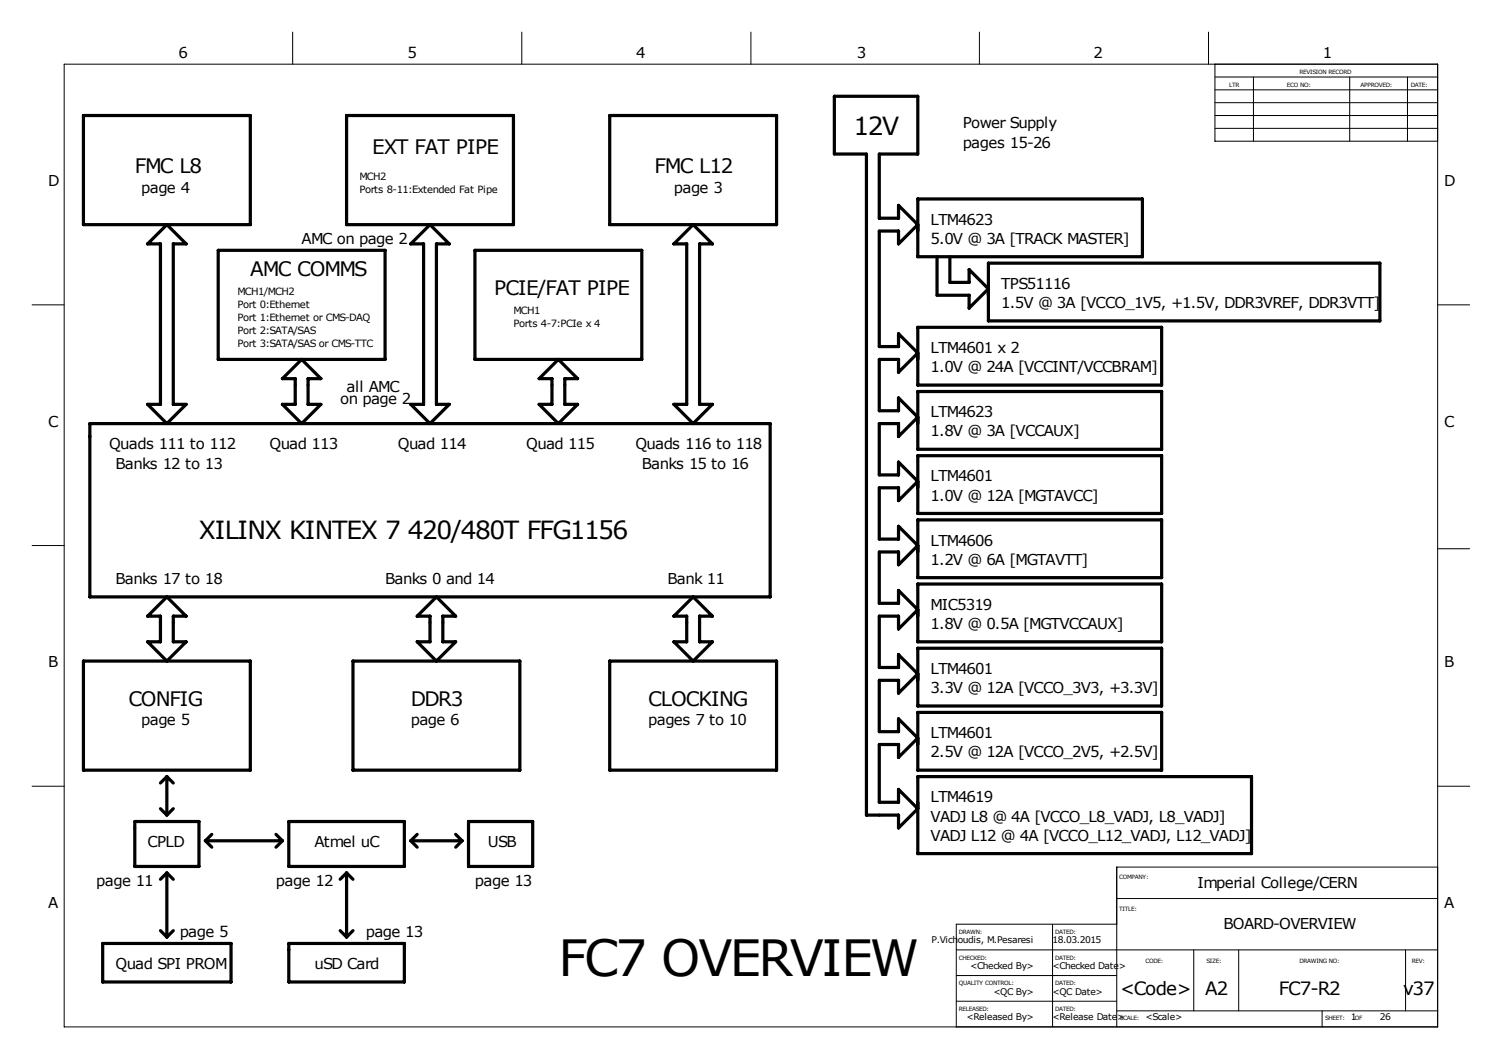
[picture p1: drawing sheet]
<svg xmlns="http://www.w3.org/2000/svg" width="594mm" height="419mm" viewBox="0 0 594 419" stroke-linecap="round" stroke-linejoin="round" font-family="sans-serif">
<defs><g id="words">
<text font-size="19.7" x="221" y="386.1">FC7 OVERVIEW</text>
<g font-size="9.9">
<text x="337.8" y="53.3">12V</text>
<text x="78.7" y="213.4">XILINX KINTEX 7 420/480T FFG1156</text>
</g>
<g font-size="7.9">
<text x="147.3" y="61">EXT FAT PIPE</text>
<text x="53.3" y="68.6">FMC L8</text>
<text x="259.1" y="68.6">FMC L12</text>
<text x="99.1" y="109.2">AMC COMMS</text>
<text x="195.6" y="116.8">PCIE/FAT PIPE</text>
<text x="50.8" y="279.4">CONFIG</text>
<text x="162.6" y="279.4">DDR3</text>
<text x="256.5" y="279.4">CLOCKING</text>
</g>
<g font-size="7.3">
<text x="443.3" y="393.7">&lt;Code&gt;</text>
<text x="477" y="393.7">A2</text>
<text x="506.1" y="393.7">FC7-R2</text>
<text x="555.3" y="393.7">v37</text>
</g>
<g font-size="5.9">
<text x="70.6" y="22.9">6</text>
<text x="161.3" y="22.9">5</text>
<text x="251.7" y="22.9">4</text>
<text x="339.1" y="22.9">3</text>
<text x="432.8" y="22.9">2</text>
<text x="523.5" y="22.9">1</text>
<text x="381" y="50.8">Power Supply</text>
<text x="381" y="58.4">pages 15-26</text>
<text x="19" y="73.7">D</text>
<text x="55.9" y="76.2">page 4</text>
<text x="266.7" y="76.2">page 3</text>
<text x="571.5" y="73.7">D</text>
<text x="368.3" y="88.9">LTM4623</text>
<text x="119.4" y="96.5">AMC on page 2</text>
<text x="368.3" y="96.5">5.0V @ 3A [TRACK MASTER]</text>
<text x="396.2" y="114.3">TPS51116</text>
<text x="396.2" y="121.9">1.5V @ 3A [VCCO_1V5, +1.5V, DDR3VREF, DDR3VTT]</text>
<text x="368.3" y="139.7">LTM4601 x 2</text>
<text x="368.3" y="147.3">1.0V @ 24A [VCCINT/VCCBRAM]</text>
<text x="137.2" y="154.9">all AMC</text>
<text x="134.6" y="160">on page 2</text>
<text x="368.3" y="165.1">LTM4623</text>
<text x="19" y="168.9">C</text>
<text x="368.3" y="172.7">1.8V @ 3A [VCCAUX]</text>
<text x="571.5" y="168.9">C</text>
<text x="43.2" y="177.8">Quads 111 to 112</text>
<text x="106.7" y="177.8">Quad 113</text>
<text x="157.5" y="177.8">Quad 114</text>
<text x="208.3" y="177.8">Quad 115</text>
<text x="251.5" y="177.8">Quads 116 to 118</text>
<text x="45.7" y="185.4">Banks 12 to 13</text>
<text x="254" y="185.4">Banks 15 to 16</text>
<text x="368.3" y="190.5">LTM4601</text>
<text x="368.3" y="198.1">1.0V @ 12A [MGTAVCC]</text>
<text x="368.3" y="215.9">LTM4606</text>
<text x="368.3" y="223.5">1.2V @ 6A [MGTAVTT]</text>
<text x="45.7" y="231.1">Banks 17 to 18</text>
<text x="152.4" y="231.1">Banks 0 and 14</text>
<text x="264.2" y="231.1">Bank 11</text>
<text x="368.3" y="241.3">MIC5319</text>
<text x="368.3" y="248.9">1.8V @ 0.5A [MGTVCCAUX]</text>
<text x="19" y="264.2">B</text>
<text x="368.3" y="266.7">LTM4601</text>
<text x="571.5" y="264.2">B</text>
<text x="368.3" y="274.3">3.3V @ 12A [VCCO_3V3, +3.3V]</text>
<text x="55.9" y="287">page 5</text>
<text x="162.6" y="287">page 6</text>
<text x="256.5" y="287">pages 7 to 10</text>
<text x="368.3" y="292.1">LTM4601</text>
<text x="368.3" y="299.7">2.5V @ 12A [VCCO_2V5, +2.5V]</text>
<text x="368.3" y="317.5">LTM4619</text>
<text x="368.3" y="325.1">VADJ L8 @ 4A [VCCO_L8_VADJ, L8_VADJ]</text>
<text x="58.4" y="335.3">CPLD</text>
<text x="124.5" y="335.3">Atmel uC</text>
<text x="193" y="335.3">USB</text>
<text x="368.3" y="332.7">VADJ L12 @ 4A [VCCO_L12_VADJ, L12_VADJ]</text>
<text x="38.1" y="350.5">page 11</text>
<text x="109.2" y="350.5">page 12</text>
<text x="188" y="350.5">page 13</text>
<text x="473.9" y="351.3">Imperial College/CERN</text>
<text x="19" y="359.4">A</text>
<text x="571.5" y="359.4">A</text>
<text x="71.1" y="370.8">page 5</text>
<text x="144.8" y="370.8">page 13</text>
<text x="484.2" y="367.8">BOARD-OVERVIEW</text>
<text x="45.7" y="383.5">Quad SPI PROM</text>
<text x="124.5" y="383.5">uSD Card</text>
</g>
<g font-size="4">
<text x="142.2" y="71.1">MCH2</text>
<text x="142.2" y="76.2">Ports 8-11:Extended Fat Pipe</text>
<text x="94" y="116.8">MCH1/MCH2</text>
<text x="94" y="121.9">Port 0:Ethernet</text>
<text x="203.2" y="124.5">MCH1</text>
<text x="94" y="127">Port 1:Ethernet or CMS-DAQ</text>
<text x="203.2" y="129.5">Ports 4-7:PCIe x 4</text>
<text x="94" y="137.2">Port 3:SATA/SAS or CMS-TTC</text>
<text x="94" y="132.1">Port 2:SATA/SAS</text>
</g>
<g font-size="3.6">
<text x="368.6" y="373.4">P.Vichoudis, M.Pesaresi</text>
<text x="416.6" y="373.4">18.03.2015</text>
<text x="384" y="383.5">&lt;Checked By&gt;</text>
<text x="416.6" y="383.5">&lt;Checked Date&gt;</text>
<text x="393.1" y="393.7">&lt;QC By&gt;</text>
<text x="416.6" y="393.7">&lt;QC Date&gt;</text>
<text x="382.5" y="403.9">&lt;Released By&gt;</text>
<text x="416.6" y="403.9">&lt;Release Date&gt;</text>
<text x="453.4" y="403.9">&lt;Scale&gt;</text>
<text x="534.7" y="403.9">1</text>
<text x="546.1" y="403.9">26</text>
</g>
<g font-size="2.3">
<text x="514.3" y="29.2">REVISION RECORD</text>
<text x="486.4" y="34.3">LTR</text>
<text x="509.3" y="34.3">ECO NO:</text>
<text x="538.5" y="34.3">APPROVED:</text>
<text x="558.3" y="34.3">DATE:</text>
<text x="443" y="348">COMPANY:</text>
<text x="443" y="360.7">TITLE:</text>
<text x="379.5" y="369.6">DRAWN:</text>
<text x="417.6" y="369.6">DATED:</text>
<text x="379.5" y="379.7">CHECKED:</text>
<text x="417.6" y="379.7">DATED:</text>
<text x="453.4" y="381">CODE:</text>
<text x="477.5" y="381">SIZE:</text>
<text x="514.3" y="381">DRAWING NO:</text>
<text x="558.8" y="381">REV:</text>
<text x="379.5" y="389.9">QUALITY CONTROL:</text>
<text x="417.6" y="389.9">DATED:</text>
<text x="379.5" y="400">RELEASED:</text>
<text x="417.6" y="400">DATED:</text>
<text x="443.2" y="403.9">SCALE:</text>
<text x="524.5" y="403.9">SHEET:</text>
<text x="536.2" y="403.9">OF</text>
</g>
</g></defs>
<g fill="none" stroke="#000" stroke-width=".4">
<path d="M115.8 12.7v12.7M206.5 12.7v12.7M297.2 12.7v12.7M387.6 12.7v12.7M478.3 12.7v12.7M25.4 25.4h543.6v381h-543.6zM480.8 25.4v30.5h88.2M480.8 30.5h88.2M480.8 35.6h88.2M496.1 30.5v25.4M534.2 30.5v25.4M557 30.5v25.4"/>
<path d="M480.8 40.6h88.2M480.8 45.7h88.2M480.8 50.8h88.2M12.7 120.6h12.7M569 120.6h12.7M12.7 215.9h12.7M569 217.2h12.7M12.7 311.1h12.7M569 311.1h12.7M442 355.6h127M569 343.2h-127v63.2M378.5 375.9h190.5"/>
<path d="M416.6 365.8v40.6M442 365.8h-63.5v40.6M472.4 375.9v24.1M490.2 375.9v24.1M556.3 375.9v24.1M378.5 386.1h63.5M378.5 396.2h63.5M442 400h127M523.2 400v6.4"/>
</g>
<g fill="none" stroke="#000" stroke-width="1.3">
<path d="M330.2 38.1h33v22.9h-15.2v25.4h7.6v-5.1l7.6 7.6-7.6 7.6v-5.1h-7.6v45.8h7.6v-5.1l7.6 7.6-7.6 7.6v-5.1h-7.6v20.4h7.6v-5.1l7.6 7.6-7.6 7.6v-5.1h-7.6v20.4h7.6v-5.1l7.6 7.6-7.6 7.6v-5.1h-7.6v20.4h7.6v-5.1l7.6 7.6-7.6 7.6v-5.1h-7.6v20.4h7.6v-5.1l7.6 7.6-7.6 7.6v-5.1h-7.6v20.4h7.6v-5.1l7.6 7.6-7.6 7.6v-5.1h-7.6v20.4h7.6v-5.1l7.6 7.6-7.6 7.6v-5.1h-7.6v22.9h7.6v-5.1l7.6 7.6-7.6 7.7v-5.1h-12.7v-261.6h-12.7zM33 45.7h66.1v43.2h-66.1zM137.2 45.7h66v43.2h-66zM241.3 45.7h66v43.2h-66zM363.2 78.7h88.9v22.9h-88.9zM58.4 96.5l7.6-7.6 7.7 7.6h-5.1v63.5h5.1l-7.7 7.6-7.6-7.6h5.1v-63.5zM86.4 99.1h66v43.1h-66zM162.6 96.5l7.6-7.6 7.6 7.6h-5.1v63.5h5.1l-7.6 7.6-7.6-7.6h5v-63.5zM188 99.1h66v43.1h-66zM274.3 88.9l7.6 7.6h-5v63.5h5l-7.6 7.6-7.6-7.6h5.1v-63.5h-5.1zM370.8 101.6v15.2h12.7v5.1l7.7-7.6-7.7-7.6v5.1h-7.6v-10.2M391.2 104.1h154.9v22.9h-154.9z"/>
<path d="M363.2 129.5h96.5v22.9h-96.5zM111.8 149.9l7.6-7.7 7.6 7.7h-5.1v10.1h5.1l-7.6 7.6-7.6-7.6h5v-10.1zM213.4 149.9l7.6-7.7 7.6 7.7h-5.1v10.1h5.1l-7.6 7.6-7.6-7.6h5v-10.1zM363.2 154.9h96.5v22.9h-96.5zM35.6 167.6h269.2v68.6h-269.2zM363.2 180.3h96.5v22.9h-96.5zM363.2 205.7h96.5v22.9h-96.5zM66 236.2l7.7 7.6h-5.1v10.2h5.1l-7.7 7.6-7.6-7.6h5.1v-10.2h-5.1zM172.7 236.2l7.6 7.6h-5v10.2h5l-7.6 7.6-7.6-7.6h5.1v-10.2h-5.1zM274.3 236.2l7.6 7.6h-5v10.2h5l-7.6 7.6-7.6-7.6h5.1v-10.2h-5.1zM363.2 231.1h96.5v22.9h-96.5zM363.2 256.5h96.5v22.9h-96.5z"/>
<path d="M33 261.6h66.1v43.2h-66.1zM139.7 261.6h66v43.2h-66zM241.3 261.6h66v43.2h-66zM363.2 281.9h96.5v22.9h-96.5zM66 307.3v15.3M66 307.3l2.6 2.6M66 307.3l-2.5 2.6M363.2 307.3h132.1v30.5h-132.1zM53.3 325.1h25.4v17.8h-25.4zM63.5 320l2.5 2.6M68.6 320l-2.6 2.6M81.3 332.7h30.5"/>
<path d="M81.3 332.7l2.5 2.6M83.8 330.2l-2.5 2.5M109.2 330.2l2.6 2.5M111.8 332.7l-2.6 2.6M114.3 325.1h45.7v17.8h-45.7zM162.6 332.7h20.3M162.6 332.7l2.5 2.6M165.1 330.2l-2.5 2.5M180.3 330.2l2.6 2.5M182.9 332.7l-2.6 2.6M185.4 325.1h25.4v17.8h-25.4zM66 345.4v25.4"/>
<path d="M66 345.4l2.6 2.6M66 345.4l-2.5 2.6M137.2 345.4v25.4M137.2 345.4l2.5 2.6M137.2 345.4l-2.6 2.6M40.6 373.4h50.8v15.2h-50.8zM63.5 368.3l2.5 2.5M68.6 368.3l-2.6 2.5M114.3 373.4h45.7v15.2h-45.7zM134.6 368.3l2.6 2.5M139.7 368.3l-2.5 2.5"/>
</g>
<use href="#words"/>
</svg>
